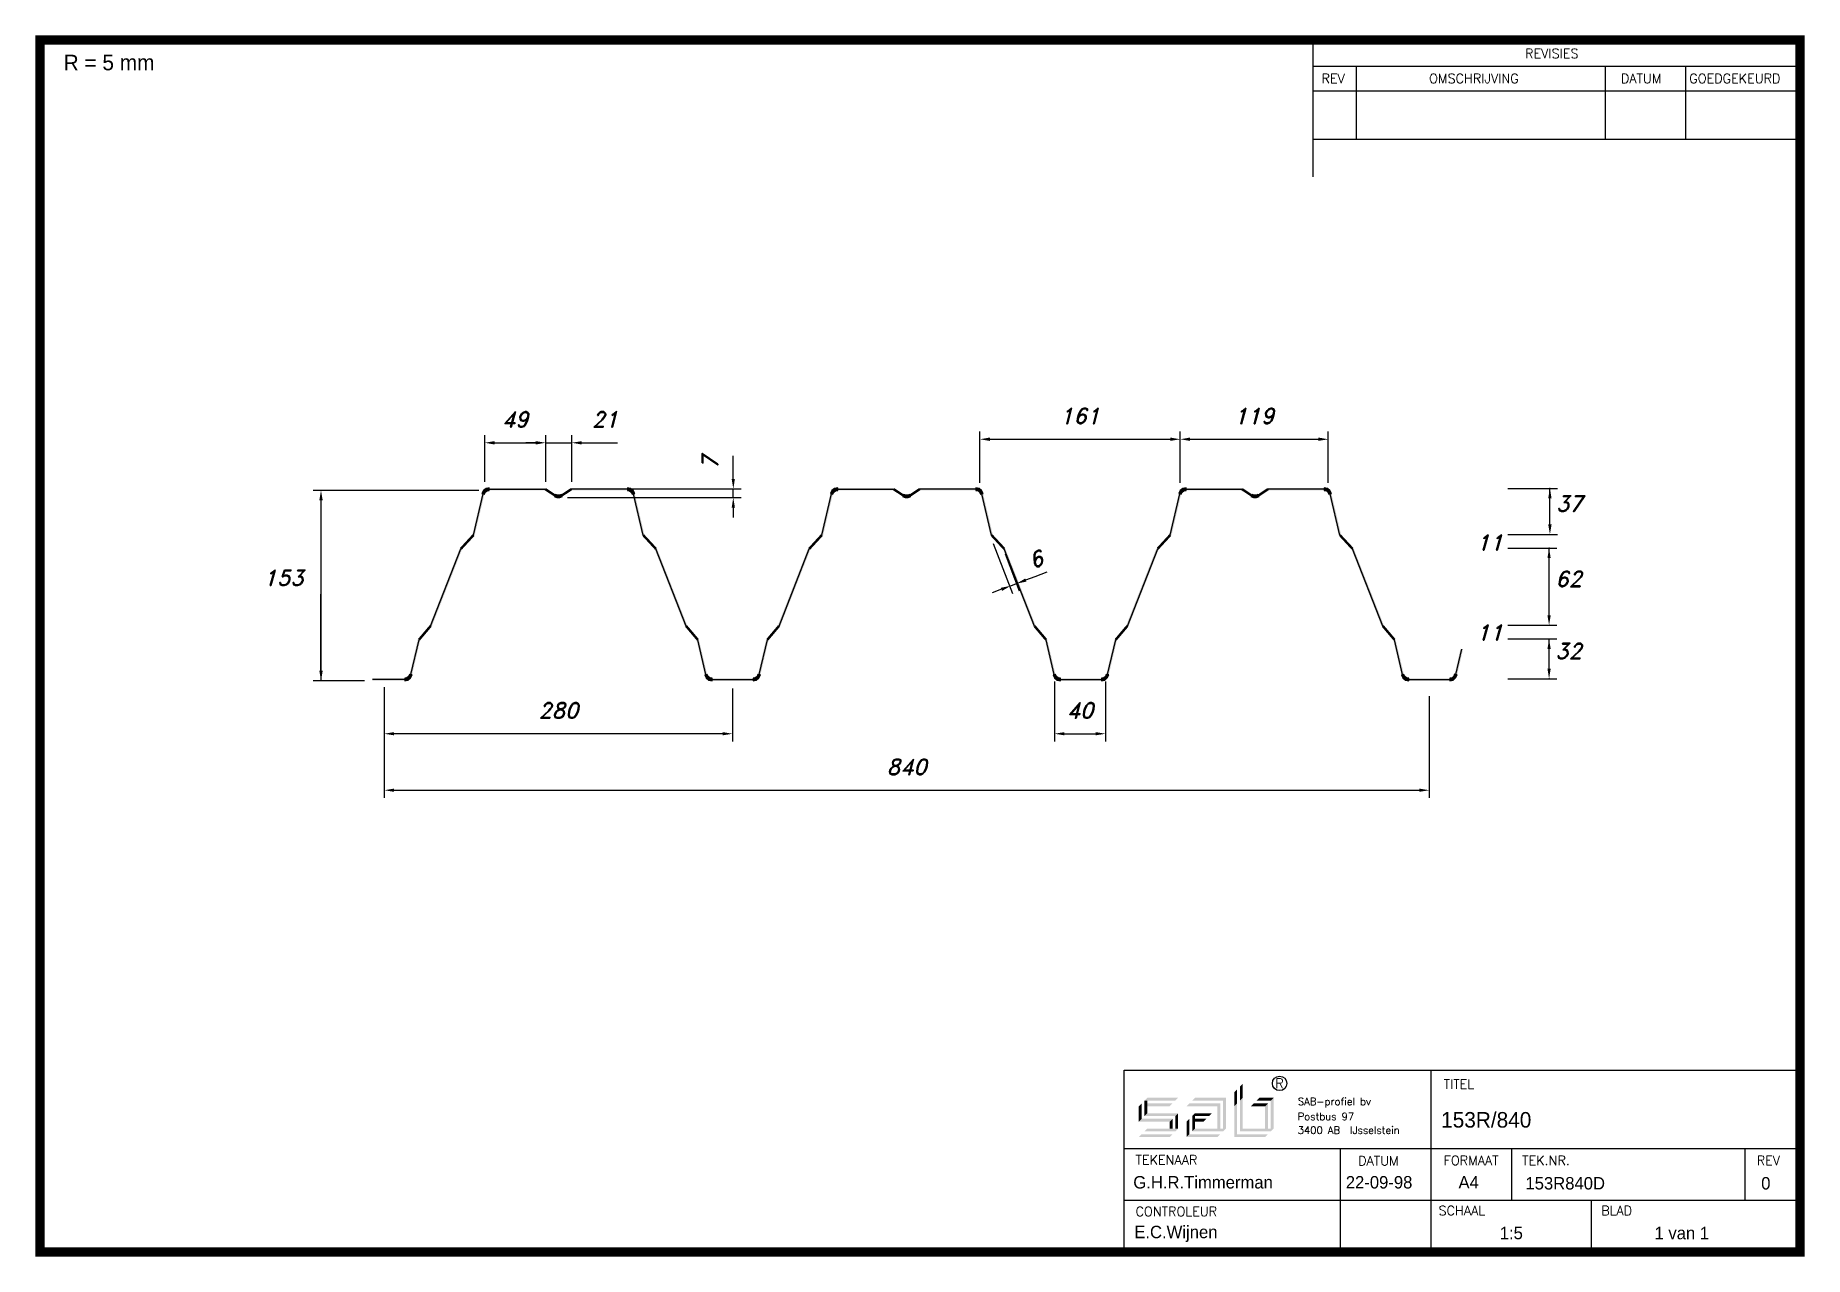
# Model space of a CAD drawing. Extents: x 67 to 1489, y 54 to 1036.
import ezdxf
from ezdxf.enums import TextEntityAlignment as Align

# ---------------------------------------------------------------- set-up
doc = ezdxf.new("R2010")
doc.units = 0
doc.header["$MEASUREMENT"] = 0
doc.layers.get('0').update_dxf_attribs({"linetype": 'CONTINUOUS'})
doc.layers.get('DEFPOINTS').update_dxf_attribs({"linetype": 'CONTINUOUS'})
doc.layers.add('KADER', color=7, linetype='CONTINUOUS')
doc.layers.add('TEKENING', color=7, linetype='CONTINUOUS')
doc.styles.add('ADESK2', font='romans')
doc.styles.add('ROMAND', font='romand')
doc.styles.add('ROMANS', font='romans', dxfattribs={"height": 4})
doc.styles.get("Standard").update_dxf_attribs({"font": 'unvr56w.ttf'})

msp = doc.modelspace()

# ---------------------------------------------------------------- texts
at = {"color": 0, "linetype": 'BYBLOCK', "style": 'ROMAND', "oblique": 15}
for s, p in [('49', (452.3, 721.2)), ('21', (524.5, 721.2)), ('161', (906.3, 724)), ('119', (1046.3, 724)), ('153', (266.2, 593.9)), ('280', (487, 487.3)), ('40', (906.3, 487.3)), ('840', (767, 441.9))]:
    msp.add_text(s, height=12.5, dxfattribs=at).set_placement(p, align=Align.CENTER)
msp.add_text('7', height=12.5, rotation=90, dxfattribs=at).set_placement((615.1, 693.1), align=Align.CENTER)
at = {"color": 7, "linetype": 'CONTINUOUS', "style": 'ROMAND', "oblique": 15}
for s, p in [('37', (1299.7, 653.5)), ('62', (1299, 593)), ('32', (1299, 535))]:
    msp.add_text(s, height=12.5, dxfattribs=at).set_placement(p, align=Align.CENTER)
for p in [(1235.8, 628.5), (1235.8, 556.2)]:
    msp.add_text('11', height=12.5, dxfattribs=at).set_placement(p, align=Align.MIDDLE)
msp.add_text('6', height=12.5, rotation=20.9625, dxfattribs=at).set_placement((870.9, 614.9), align=Align.MIDDLE)

# ---------------------------------------------------------------- blocks, each defined once
blk = doc.blocks.new('A$C1F8A05FD')
blk.add_text('R = 5 mm', height=12.5).set_placement((1.8, 5.3))
blk = doc.blocks.new('SABKADER')
for p, q in [((150.23, 42.44), (258.89, 42.44)), ((150.23, 13.24), (150.23, 42.44)), ((199.58, 13.24), (199.58, 42.44)), ((150.23, 29.84), (258.89, 29.84)), ((185, 29.84), (185, 13.24)), ((212.57, 21.54), (212.57, 29.84)), ((250.08, 21.54), (250.08, 29.84)), ((150.23, 21.54), (196.59, 21.54)), ((196.59, 21.54), (258.89, 21.54))]:
    blk.add_line(p, q)
at = {"const_width": 1.5}
blk.add_lwpolyline([(-24.02, 208.07), (-24.02, 13.24), (-6.02, 13.24), (258.89, 13.24), (258.89, 208.07), (-6.02, 208.07)], close=True, dxfattribs=at)
for points in [[(180.56, 208.07), (180.56, 186.08)], [(180.56, 203.85), (258.89, 203.85)], [(187.56, 203.85), (187.56, 192.08)], [(227.56, 203.85), (227.56, 192.08)], [(240.56, 192.08), (240.56, 203.85)], [(258.89, 199.85), (180.56, 199.85)], [(258.89, 192.08), (180.56, 192.08)], [(225.4, 13.24), (225.4, 21.54)]]:
    blk.add_lwpolyline(points)
at = {"layer": 'KADER', "color": 7, "linetype": 'CONTINUOUS'}
for points in [[(168.86, 37.56), (168.86, 39.82), (169.31, 38.01), (169.31, 40.27)], [(168.86, 37.56), (168.86, 39.82), (169.31, 38.01), (169.31, 40.27)], [(152.61, 34.18), (153.06, 34.63), (152.61, 36.66), (153.06, 37.11)], [(152.61, 34.18), (153.06, 34.63), (152.61, 36.66), (153.06, 37.11)], [(153.51, 37.56), (153.97, 38.01), (158.48, 37.56), (158.93, 38.01)], [(153.51, 37.56), (153.97, 38.01), (158.48, 37.56), (158.93, 38.01)], [(153.51, 37.56), (153.97, 38.01), (158.48, 37.56), (158.93, 38.01)], [(153.51, 37.56), (153.97, 38.01), (158.48, 37.56), (158.93, 38.01)], [(153.51, 37.56), (153.97, 37.56), (153.51, 35.08), (153.97, 35.53)], [(153.51, 37.56), (153.97, 37.56), (153.51, 35.08), (153.97, 35.53)], [(153.97, 37.11), (158.03, 37.11), (153.97, 36.66), (157.58, 36.66)], [(153.97, 37.11), (158.03, 37.11), (153.97, 36.66), (157.58, 36.66)], [(160.28, 36.66), (160.73, 37.11), (165.25, 36.66), (165.7, 37.11)], [(160.28, 36.66), (160.73, 37.11), (165.25, 36.66), (165.7, 37.11)], [(161.19, 37.56), (161.64, 38.01), (166.15, 37.56), (166.6, 38.01)], [(161.19, 37.56), (161.64, 38.01), (166.15, 37.56), (166.6, 38.01)], [(165.7, 37.11), (165.7, 33.05), (165.25, 36.66), (165.25, 33.05)], [(165.7, 37.11), (165.7, 33.05), (165.25, 36.66), (165.25, 33.05)], [(166.6, 38.01), (166.6, 33.05), (166.15, 37.56), (166.15, 33.05)], [(166.6, 38.01), (166.6, 33.05), (166.15, 37.56), (166.15, 33.05)], [(167.95, 36.66), (167.95, 38.92), (168.4, 37.11), (168.4, 39.37)], [(167.95, 36.66), (167.95, 38.92), (168.4, 37.11), (168.4, 39.37)], [(167.95, 31.7), (168.4, 32.15), (167.95, 36.66), (168.4, 37.11)], [(167.95, 31.7), (168.4, 32.15), (167.95, 36.66), (168.4, 37.11)], [(168.86, 32.6), (169.31, 33.05), (168.86, 37.56), (169.31, 38.01)], [(168.86, 32.6), (169.31, 33.05), (168.86, 37.56), (169.31, 38.01)], [(173.37, 37.11), (171.11, 37.11), (172.92, 36.66), (170.66, 36.66)], [(173.37, 37.11), (171.11, 37.11), (172.92, 36.66), (170.66, 36.66)], [(174.27, 38.01), (172.01, 38.01), (173.82, 37.56), (171.56, 37.56)], [(174.27, 38.01), (172.01, 38.01), (173.82, 37.56), (171.56, 37.56)], [(173.37, 37.11), (173.37, 33.05), (172.92, 36.66), (172.92, 33.05)], [(173.37, 37.11), (173.37, 33.05), (172.92, 36.66), (172.92, 33.05)], [(174.27, 38.01), (174.27, 33.05), (173.82, 37.56), (173.82, 33.05)], [(174.27, 38.01), (174.27, 33.05), (173.82, 37.56), (173.82, 33.05)], [(152.61, 34.18), (153.06, 34.63), (157.58, 34.18), (158.03, 34.63)], [(152.61, 34.18), (153.06, 34.63), (157.58, 34.18), (158.03, 34.63)], [(153.51, 35.08), (153.97, 35.53), (158.48, 35.08), (158.93, 35.53)], [(153.51, 35.08), (153.97, 35.53), (158.48, 35.08), (158.93, 35.53)], [(157.58, 34.18), (158.03, 34.63), (157.58, 33.05), (158.03, 33.05)], [(157.58, 34.18), (158.03, 34.63), (157.58, 33.05), (158.03, 33.05)], [(158.93, 35.53), (158.48, 35.08), (158.93, 33.05), (158.48, 33.05)], [(158.93, 35.53), (158.48, 35.08), (158.93, 33.05), (158.48, 33.05)], [(160.28, 31.7), (160.28, 34.18), (160.73, 32.15), (160.73, 34.63)], [(160.28, 31.7), (160.28, 34.18), (160.73, 32.15), (160.73, 34.63)], [(161.64, 33.05), (161.64, 35.53), (161.19, 32.6), (161.19, 35.08)], [(161.64, 33.05), (161.64, 35.53), (161.19, 32.6), (161.19, 35.08)], [(161.64, 35.53), (164.34, 35.53), (161.64, 35.08), (163.89, 35.08)], [(161.64, 35.53), (164.34, 35.53), (161.64, 35.08), (163.89, 35.08)], [(161.64, 34.63), (163.44, 34.63), (161.64, 34.18), (162.99, 34.18)], [(161.64, 34.63), (163.44, 34.63), (161.64, 34.18), (162.99, 34.18)], [(152.61, 31.7), (153.06, 32.15), (157.58, 31.7), (158.03, 32.15)], [(152.61, 31.7), (153.06, 32.15), (157.58, 31.7), (158.03, 32.15)], [(153.51, 32.6), (153.97, 33.05), (158.48, 32.6), (158.93, 33.05)], [(153.51, 32.6), (153.97, 33.05), (158.48, 32.6), (158.93, 33.05)], [(160.28, 31.7), (160.73, 32.15), (165.25, 31.7), (165.7, 32.15)], [(160.28, 31.7), (160.73, 32.15), (165.25, 31.7), (165.7, 32.15)], [(161.19, 32.6), (161.64, 33.05), (166.15, 32.6), (166.6, 33.05)], [(161.19, 32.6), (161.64, 33.05), (166.15, 32.6), (166.6, 33.05)], [(167.95, 31.7), (168.4, 32.15), (172.92, 31.7), (173.37, 32.15)], [(167.95, 31.7), (168.4, 32.15), (172.92, 31.7), (173.37, 32.15)], [(169.31, 33.05), (174.27, 33.05), (168.86, 32.6), (173.82, 32.6)], [(169.31, 33.05), (174.27, 33.05), (168.86, 32.6), (173.82, 32.6)]]:
    blk.add_solid(points, dxfattribs=at)
at = {"layer": 'TEKENING', "linetype": 'CONTINUOUS'}
blk.add_circle((175.24, 40.33), 1.16, dxfattribs=at)
blk.add_circle((175.24, 40.33), 1.16, dxfattribs=at)
at = {"style": 'ADESK2'}
for s, height, p in [('REVISIES', 1.507, (214.7, 205.14)), ('REV', 1.507, (181.97, 201.14)), ('OMSCHRIJVING', 1.5069, (199.27, 201.14)), ('DATUM', 1.507, (230.1, 201.14)), ('GOEDGEKEURD', 1.5069, (241.1, 201.14)), ('TITEL', 1.507, (201.61, 39.47)), ('TEKENAAR', 1.507, (152.08, 27.29)), ('DATUM', 1.507, (187.86, 27.14)), ('FORMAAT', 1.507, (201.61, 27.2)), ('TEK.NR.', 1.507, (214.22, 27.2)), ('REV', 1.507, (251.94, 27.2)), ('CONTROLEUR', 1.507, (152.08, 18.99)), ('SCHAAL', 1.507, (200.79, 19.12)), ('BLAD', 1.507, (226.94, 19.12))]:
    blk.add_text(s, height=height, dxfattribs=at).set_placement(p)
at = {"linetype": 'CONTINUOUS'}
for s, height, style, p in [('R', 1.54, 'ROMAND', (174.54, 39.55)), ('R', 1.54, 'ROMAND', (174.54, 39.55)), ('SAB-profiel bv', 1.1764, 'ROMAND', (178.18, 36.83)), ('SAB-profiel bv', 1.1764, 'ROMAND', (178.18, 36.83)), ('Postbus 97', 1.176, 'ROMANS', (178.15, 34.42)), ('Postbus 97', 1.176, 'ROMANS', (178.15, 34.42)), ('3400 AB  IJsselstein', 1.1764, 'ROMANS', (178.15, 32.22)), ('3400 AB  IJsselstein', 1.1764, 'ROMANS', (178.15, 32.22))]:
    blk.add_text(s, height=height, dxfattribs=dict(at, style=style)).set_placement(p)
for tag, p, height in [('TITEL', (201.21, 33.22), 2.5), ('DATUM', (185.88, 23.43), 2), ('TEK.NR.', (214.76, 23.27), 2)]:
    blk.add_attdef(tag, p, '', height=height)
at = {"flags": 8}
for tag, p in [('TEKENAAR', (151.72, 23.43)), ('FORMAAT', (204, 23.43)), ('REV', (252.66, 23.27)), ('CONTROLEUR', (151.88, 15.44)), ('SCHAAL', (210.63, 15.27)), ('BLAD', (235.51, 15.27))]:
    blk.add_attdef(tag, p, '', height=2, dxfattribs=at)

# ---------------------------------------------------------------- linework, layer by layer
at = {"color": 0, "linetype": 'BYBLOCK'}
for p, q in [((427.8, 677.3), (427.8, 714.9)), ((476.8, 683.5), (476.8, 714.9)), ((476.8, 677.3), (476.8, 714.9)), ((497.8, 677.3), (497.8, 714.9)), ((825.8, 676.5), (825.8, 717.8)), ((833.8, 711.5), (978.8, 711.5)), ((986.8, 676.5), (986.8, 717.8)), ((986.8, 682.7), (986.8, 717.8)), ((994.8, 711.5), (1097.8, 711.5)), ((1105.8, 676.5), (1105.8, 717.8)), ((435.8, 708.7), (468.8, 708.7)), ((468.8, 708.7), (460.8, 708.7)), ((476.8, 708.7), (497.8, 708.7)), ((505.8, 708.7), (513.8, 708.7)), ((513.8, 708.7), (534.5, 708.7)), ((627.6, 687.6), (627.6, 698.1)), ((627.6, 679.6), (627.6, 687.6)), ((423.2, 670.4), (290, 670.4)), ((506.4, 671.6), (633.9, 671.6)), ((627.6, 664.6), (627.6, 671.6)), ((296.2, 662.4), (296.2, 517.4)), ((494.4, 664.6), (633.9, 664.6)), ((627.6, 656.6), (627.6, 648.6)), ((296.2, 525.4), (296.2, 587.1)), ((331.2, 517.4), (290, 517.4)), ((347, 512.2), (347, 468.5)), ((885.8, 516.9), (885.8, 468.5)), ((926.8, 516.9), (926.8, 468.5)), ((347, 505.9), (347, 423.2)), ((627, 511.2), (627, 468.5)), ((1187, 504.9), (1187, 423.2)), ((619, 474.8), (355, 474.8)), ((893.8, 474.8), (918.8, 474.8)), ((355, 429.4), (1179, 429.4))]:
    msp.add_line(p, q, dxfattribs=at)
at = {"color": 7, "linetype": 'CONTINUOUS'}
for p, q in [((431.5, 671.4), (476.5, 671.4)), ((476.5, 671.4), (484.2, 666.3)), ((497.5, 671.4), (489.8, 666.3)), ((542.5, 671.4), (497.5, 671.4)), ((711.5, 671.4), (756.5, 671.4)), ((756.5, 671.4), (764.2, 666.3)), ((777.5, 671.4), (769.8, 666.3)), ((822.5, 671.4), (777.5, 671.4)), ((991.5, 671.4), (1036.5, 671.4)), ((1036.5, 671.4), (1044.2, 666.3)), ((1057.5, 671.4), (1049.8, 666.3)), ((1102.5, 671.4), (1057.5, 671.4)), ((1250.1, 672), (1290.2, 672)), ((1284, 643), (1284, 672)), ((418.8, 634.4), (426.6, 667.6)), ((555.2, 634.4), (547.4, 667.6)), ((698.8, 634.4), (706.6, 667.6)), ((835.2, 634.4), (827.4, 667.6)), ((978.8, 634.4), (986.6, 667.6)), ((1115.2, 634.4), (1107.4, 667.6)), ((408.7, 623.4), (418.8, 634.4)), ((565.3, 623.4), (555.2, 634.4)), ((688.7, 623.4), (698.8, 634.4)), ((845.3, 623.4), (835.2, 634.4)), ((836.6, 627.6), (851.9, 587.5)), ((968.7, 623.4), (978.8, 634.4)), ((1125.3, 623.4), (1115.2, 634.4)), ((1250.1, 635), (1290.2, 635)), ((384.3, 561.4), (408.7, 623.4)), ((589.6, 561.4), (565.3, 623.4)), ((664.4, 561.4), (688.7, 623.4)), ((869.6, 561.4), (845.3, 623.4)), ((846.1, 619.4), (857.5, 589.7)), ((944.4, 561.4), (968.7, 623.4)), ((1149.6, 561.4), (1125.3, 623.4)), ((1250.1, 624), (1289.5, 624)), ((1283.3, 570), (1283.3, 624)), ((862.7, 598.4), (870.2, 601.3)), ((870.2, 601.3), (880, 605)), ((843.1, 590.9), (835.7, 588)), ((850.6, 593.7), (855.3, 595.5)), ((375, 550.4), (384.3, 561.4)), ((599, 550.4), (589.6, 561.4)), ((655, 550.4), (664.4, 561.4)), ((879, 550.4), (869.6, 561.4)), ((935, 550.4), (944.4, 561.4)), ((1159, 550.4), (1149.6, 561.4)), ((1250.1, 562), (1289.5, 562)), ((368.4, 522.3), (375, 550.4)), ((605.6, 522.3), (599, 550.4)), ((648.4, 522.3), (655, 550.4)), ((885.6, 522.3), (879, 550.4)), ((928.4, 522.3), (935, 550.4)), ((1165.6, 522.3), (1159, 550.4)), ((1208.4, 522.3), (1213.1, 542.8)), ((1250.1, 551), (1289.5, 551)), ((1283.3, 527), (1283.3, 551)), ((363.5, 518.4), (337.5, 518.4)), ((610.5, 518.4), (643.5, 518.4)), ((890.5, 518.4), (923.5, 518.4)), ((1170.5, 518.4), (1203.5, 518.4)), ((1250.1, 519), (1289.5, 519))]:
    msp.add_line(p, q, dxfattribs=at)
for centre, start, end in [((431.4, 666.4), 89.925, 166.747), ((431.4, 666.4), 89.925, 166.485), ((431.4, 666.4), 89.925, 166.485), ((542.5, 666.4), 13.252, 90.075), ((542.5, 666.4), 13.253, 90.075), ((542.5, 666.4), 13.514, 90.075), ((711.5, 666.4), 89.925, 166.485), ((711.5, 666.4), 89.925, 166.485), ((822.5, 666.4), 13.514, 90.075), ((822.5, 666.4), 13.253, 90.075), ((991.5, 666.4), 89.925, 166.485), ((1102.5, 666.4), 13.253, 90.075), ((487, 670.5), 236.311, 303.689), ((767, 670.5), 236.312, 303.688), ((1047, 670.5), 236.312, 303.688), ((363.5, 523.4), 269.925, 346.871), ((363.5, 523.4), 270.075, 346.871), ((363.5, 523.4), 270.075, 346.871), ((610.5, 523.4), 193.129, 270.075), ((610.4, 523.4), 192.936, 270.075), ((610.4, 523.4), 193.129, 270.075), ((643.5, 523.4), 270.075, 346.871), ((643.5, 523.4), 270.075, 346.871), ((890.5, 523.4), 193.129, 270.075), ((890.5, 523.4), 192.936, 270.075), ((923.5, 523.4), 270.075, 346.871), ((1170.5, 523.4), 192.936, 270.075), ((1203.5, 523.4), 270.076, 347.296)]:
    msp.add_arc(centre, 5, start, end, dxfattribs=at)
for p in [(1284, 672), (835.3, 633.8), (843.9, 625.2), (1283.3, 624), (855.3, 595.5), (1283.3, 519)]:
    msp.add_point(p, dxfattribs=at)
at = {"color": 0, "linetype": 'BYBLOCK'}
for points in [[(833.8, 712.9), (833.8, 710.2), (825.8, 711.5)], [(978.8, 712.9), (978.8, 710.2), (986.8, 711.5)], [(994.8, 712.9), (994.8, 710.2), (986.8, 711.5)], [(1097.8, 712.9), (1097.8, 710.2), (1105.8, 711.5)], [(435.8, 710), (435.8, 707.3), (427.8, 708.7)], [(468.8, 710), (468.8, 707.3), (476.8, 708.7)], [(468.8, 710), (468.8, 707.3), (476.8, 708.7)], [(505.8, 710), (505.8, 707.3), (497.8, 708.7)], [(294.9, 662.4), (297.6, 662.4), (296.2, 670.4)], [(626.3, 679.6), (628.9, 679.6), (627.6, 671.6)], [(626.3, 656.6), (628.9, 656.6), (627.6, 664.6)], [(294.9, 525.4), (297.6, 525.4), (296.2, 517.4)], [(355, 476.1), (355, 473.5), (347, 474.8)], [(619, 476.1), (619, 473.5), (627, 474.8)], [(893.8, 476.1), (893.8, 473.5), (885.8, 474.8)], [(918.8, 476.1), (918.8, 473.5), (926.8, 474.8)], [(355, 430.7), (355, 428.1), (347, 429.4)], [(1179, 430.7), (1179, 428.1), (1187, 429.4)]]:
    msp.add_solid(points, dxfattribs=at)
at = {"color": 7, "linetype": 'CONTINUOUS'}
for points in [[(425.6, 667.8), (427.6, 667.4), (426.8, 670.2), (428.3, 669)], [(426.8, 670.2), (428.3, 669), (428.9, 671.9), (429.7, 670.1)], [(428.9, 671.9), (429.7, 670.1), (431.5, 672.4), (431.5, 670.4)], [(431.5, 672.4), (476.5, 672.4), (431.5, 670.4), (476.5, 670.4)], [(477, 672.3), (484.8, 667.1), (475.9, 670.6), (483.7, 665.5)], [(498, 670.6), (490.3, 665.5), (496.9, 672.3), (489.2, 667.1)], [(542.5, 670.4), (497.5, 670.4), (542.5, 672.4), (497.5, 672.4)], [(542.5, 670.4), (542.5, 672.4), (544.3, 670.1), (545.1, 671.9)], [(544.3, 670.1), (545.1, 671.9), (545.6, 669), (547.2, 670.2)], [(545.6, 669), (547.2, 670.2), (546.4, 667.4), (548.4, 667.8)], [(705.6, 667.8), (707.6, 667.4), (706.8, 670.2), (708.3, 669)], [(706.8, 670.2), (708.3, 669), (708.9, 671.9), (709.7, 670.1)], [(708.9, 671.9), (709.7, 670.1), (711.5, 672.4), (711.5, 670.4)], [(711.5, 672.4), (756.5, 672.4), (711.5, 670.4), (756.5, 670.4)], [(757, 672.3), (764.8, 667.1), (755.9, 670.6), (763.7, 665.5)], [(778, 670.6), (770.3, 665.5), (776.9, 672.3), (769.2, 667.1)], [(822.5, 670.4), (777.5, 670.4), (822.5, 672.4), (777.5, 672.4)], [(822.5, 670.4), (822.5, 672.4), (824.3, 670.1), (825.1, 671.9)], [(824.3, 670.1), (825.1, 671.9), (825.6, 669), (827.2, 670.2)], [(825.6, 669), (827.2, 670.2), (826.4, 667.4), (828.4, 667.8)], [(985.6, 667.8), (987.6, 667.4), (986.8, 670.2), (988.3, 669)], [(986.8, 670.2), (988.3, 669), (988.9, 671.9), (989.7, 670.1)], [(988.9, 671.9), (989.7, 670.1), (991.5, 672.4), (991.5, 670.4)], [(991.5, 672.4), (1036.5, 672.4), (991.5, 670.4), (1036.5, 670.4)], [(1037, 672.3), (1044.8, 667.1), (1035.9, 670.6), (1043.7, 665.5)], [(1058, 670.6), (1050.3, 665.5), (1056.9, 672.3), (1049.2, 667.1)], [(1102.5, 670.4), (1057.5, 670.4), (1102.5, 672.4), (1057.5, 672.4)], [(1102.5, 670.4), (1102.5, 672.4), (1104.3, 670.1), (1105.1, 671.9)], [(1104.3, 670.1), (1105.1, 671.9), (1105.6, 669), (1107.2, 670.2)], [(1105.6, 669), (1107.2, 670.2), (1106.4, 667.4), (1108.4, 667.8)], [(1282.6, 664), (1285.3, 664), (1284, 672)], [(417.8, 634.7), (425.6, 667.8), (419.7, 634.2), (427.6, 667.4)], [(483.7, 665.5), (484.8, 667.1), (485.8, 664.6), (486.2, 666.5)], [(485.8, 664.6), (486.2, 666.5), (488.2, 664.6), (487.8, 666.5)], [(488.2, 664.6), (487.8, 666.5), (490.3, 665.5), (489.2, 667.1)], [(554.2, 634.2), (546.4, 667.4), (556.2, 634.7), (548.4, 667.8)], [(697.8, 634.7), (705.6, 667.8), (699.8, 634.2), (707.6, 667.4)], [(764.8, 667.1), (763.7, 665.5), (766.2, 666.5), (765.8, 664.6)], [(766.2, 666.5), (765.8, 664.6), (767.8, 666.5), (768.2, 664.6)], [(767.8, 666.5), (768.2, 664.6), (769.2, 667.1), (770.3, 665.5)], [(834.2, 634.2), (826.4, 667.4), (836.2, 634.7), (828.4, 667.8)], [(977.8, 634.7), (985.6, 667.8), (979.8, 634.2), (987.6, 667.4)], [(1043.7, 665.5), (1044.8, 667.1), (1045.8, 664.6), (1046.2, 666.5)], [(1045.8, 664.6), (1046.2, 666.5), (1048.2, 664.6), (1047.8, 666.5)], [(1048.2, 664.6), (1047.8, 666.5), (1050.3, 665.5), (1049.2, 667.1)], [(1114.2, 634.2), (1106.4, 667.4), (1116.2, 634.7), (1108.4, 667.8)], [(1282.6, 643), (1285.3, 643), (1284, 635)], [(407.9, 624.1), (418, 635.1), (409.4, 622.8), (419.5, 633.8)], [(564.6, 622.8), (554.5, 633.8), (566.1, 624.1), (555.9, 635.1)], [(687.9, 624.1), (698, 635.1), (689.4, 622.8), (699.5, 633.8)], [(844.6, 622.8), (834.5, 633.8), (846.1, 624.1), (835.9, 635.1)], [(967.9, 624.1), (978, 635.1), (969.4, 622.8), (979.5, 633.8)], [(1124.6, 622.8), (1114.5, 633.8), (1126.1, 624.1), (1115.9, 635.1)], [(383.4, 561.8), (407.7, 623.8), (385.3, 561.1), (409.6, 623.1)], [(588.7, 561.1), (564.4, 623.1), (590.6, 561.8), (566.2, 623.8)], [(663.4, 561.8), (687.7, 623.8), (665.3, 561.1), (689.6, 623.1)], [(868.7, 561.1), (844.4, 623.1), (870.6, 561.8), (846.2, 623.8)], [(943.4, 561.8), (967.7, 623.8), (945.3, 561.1), (969.6, 623.1)], [(1148.7, 561.1), (1124.4, 623.1), (1150.6, 561.8), (1126.2, 623.8)], [(1282, 616), (1284.6, 616), (1283.3, 624)], [(862.3, 599.6), (863.2, 597.1), (855.3, 595.5)], [(842.7, 592.1), (843.6, 589.6), (850.6, 593.7)], [(1282, 570), (1284.6, 570), (1283.3, 562)], [(374.3, 551.1), (383.6, 562.1), (375.8, 549.8), (385.1, 560.8)], [(598.2, 549.8), (588.9, 560.8), (599.7, 551.1), (590.4, 562.1)], [(654.3, 551.1), (663.6, 562.1), (655.8, 549.8), (665.1, 560.8)], [(878.2, 549.8), (868.9, 560.8), (879.7, 551.1), (870.4, 562.1)], [(934.3, 551.1), (943.6, 562.1), (935.8, 549.8), (945.1, 560.8)], [(1158.2, 549.8), (1148.9, 560.8), (1159.7, 551.1), (1150.4, 562.1)], [(367.4, 522.5), (374, 550.7), (369.4, 522.1), (376, 550.2)], [(604.6, 522.1), (598, 550.2), (606.6, 522.5), (599.9, 550.7)], [(647.4, 522.5), (654, 550.7), (649.4, 522.1), (656, 550.2)], [(884.6, 522.1), (878, 550.2), (886.6, 522.5), (879.9, 550.7)], [(927.4, 522.5), (934, 550.7), (929.4, 522.1), (936, 550.2)], [(1164.6, 522.1), (1158, 550.2), (1166.6, 522.5), (1159.9, 550.7)], [(1207.4, 522.6), (1212.1, 543.1), (1209.4, 522.1), (1214.1, 542.6)], [(1282, 543), (1284.6, 543), (1283.3, 551)], [(1282, 527), (1284.6, 527), (1283.3, 519)], [(363.5, 517.4), (337.5, 517.4), (363.5, 519.4), (337.5, 519.4)], [(363.5, 519.4), (363.5, 517.4), (365.3, 519.8), (366.1, 518)], [(365.3, 519.8), (366.1, 518), (366.6, 520.9), (368.2, 519.7)], [(366.6, 520.9), (368.2, 519.7), (367.4, 522.5), (369.4, 522.1)], [(606.6, 522.5), (604.6, 522.1), (607.3, 520.9), (605.8, 519.7)], [(607.3, 520.9), (605.8, 519.7), (607.9, 518), (608.7, 519.8)], [(608.7, 519.8), (607.3, 520.9), (605.8, 519.7), (607.9, 518)], [(605.8, 519.7), (607.9, 518), (608.7, 519.8), (607.9, 518)], [(607.9, 518), (608.7, 519.8), (608.7, 519.8), (607.3, 520.9)], [(608.7, 519.8), (607.9, 518), (610.5, 519.4), (610.5, 517.4)], [(610.5, 519.4), (643.5, 519.4), (610.5, 517.4), (643.5, 517.4)], [(643.5, 519.4), (643.5, 517.4), (645.3, 519.8), (646.1, 518)], [(645.3, 519.8), (646.1, 518), (646.7, 520.9), (648.2, 519.7)], [(646.7, 520.9), (648.2, 519.7), (647.4, 522.5), (649.4, 522.1)], [(886.6, 522.5), (884.6, 522.1), (887.3, 520.9), (885.8, 519.7)], [(888.7, 519.8), (887.3, 520.9), (885.8, 519.7), (887.9, 518)], [(887.3, 520.9), (885.8, 519.7), (887.9, 518), (888.7, 519.8)], [(885.8, 519.7), (887.9, 518), (888.7, 519.8), (887.9, 518)], [(887.9, 518), (888.7, 519.8), (888.7, 519.8), (887.3, 520.9)], [(888.7, 519.8), (887.9, 518), (890.5, 519.4), (890.5, 517.4)], [(890.5, 519.4), (923.5, 519.4), (890.5, 517.4), (923.5, 517.4)], [(923.5, 519.4), (923.5, 517.4), (925.3, 519.8), (926.1, 518)], [(925.3, 519.8), (926.1, 518), (926.7, 520.9), (928.2, 519.7)], [(926.7, 520.9), (928.2, 519.7), (927.4, 522.5), (929.4, 522.1)], [(1166.6, 522.5), (1164.6, 522.1), (1167.3, 520.9), (1165.8, 519.7)], [(1167.3, 520.9), (1165.8, 519.7), (1167.9, 518), (1168.7, 519.8)], [(1168.7, 519.8), (1167.3, 520.9), (1165.8, 519.7), (1167.9, 518)], [(1165.8, 519.7), (1167.9, 518), (1168.7, 519.8), (1167.9, 518)], [(1167.9, 518), (1168.7, 519.8), (1168.7, 519.8), (1167.3, 520.9)], [(1168.7, 519.8), (1167.9, 518), (1170.5, 519.4), (1170.5, 517.4)], [(1170.5, 519.4), (1203.5, 519.4), (1170.5, 517.4), (1203.5, 517.4)], [(1203.5, 519.4), (1203.5, 517.4), (1205.3, 519.8), (1206.1, 518)], [(1205.3, 519.8), (1206.1, 518), (1206.7, 521), (1208.2, 519.7)], [(1206.7, 521), (1208.2, 519.7), (1207.4, 522.6), (1209.4, 522.1)]]:
    msp.add_solid(points, dxfattribs=at)
for points in [[(428.3, 669), (426.8, 670.2), (425.6, 667.8), (427.6, 667.4)], [(428.3, 669), (426.8, 670.2), (425.6, 667.8), (427.6, 667.4)], [(428.3, 669), (426.8, 670.2), (425.6, 667.8), (427.6, 667.4)], [(429.7, 670.1), (428.9, 671.9), (426.8, 670.2), (428.3, 669)], [(429.7, 670.1), (428.9, 671.9), (426.8, 670.2), (428.3, 669)], [(429.7, 670.1), (428.9, 671.9), (426.8, 670.2), (428.3, 669)], [(431.5, 670.4), (431.5, 672.4), (428.9, 671.9), (429.7, 670.1)], [(431.5, 670.4), (431.5, 672.4), (428.9, 671.9), (429.7, 670.1)], [(431.5, 670.4), (431.5, 672.4), (428.9, 671.9), (429.7, 670.1)], [(544.3, 670.1), (545.1, 671.9), (542.5, 672.4), (542.5, 670.4)], [(544.3, 670.1), (545.1, 671.9), (542.5, 672.4), (542.5, 670.4)], [(544.2, 670.1), (545.1, 671.9), (542.5, 672.4), (542.5, 670.4)], [(545.6, 669), (547.2, 670.2), (545.1, 671.9), (544.2, 670.1)], [(545.6, 669), (547.2, 670.2), (545.1, 671.9), (544.3, 670.1)], [(545.6, 669), (547.2, 670.2), (545.1, 671.9), (544.3, 670.1)], [(546.4, 667.4), (548.4, 667.8), (547.2, 670.2), (545.6, 669)], [(546.4, 667.4), (548.4, 667.8), (547.2, 670.2), (545.6, 669)], [(546.4, 667.4), (548.4, 667.8), (547.2, 670.2), (545.6, 669)], [(708.3, 669), (706.8, 670.2), (705.6, 667.8), (707.6, 667.4)], [(708.3, 669), (706.8, 670.2), (705.6, 667.8), (707.6, 667.4)], [(709.7, 670.1), (708.9, 671.9), (706.8, 670.2), (708.3, 669)], [(709.7, 670.1), (708.9, 671.9), (706.8, 670.2), (708.3, 669)], [(711.5, 670.4), (711.5, 672.4), (708.9, 671.9), (709.7, 670.1)], [(711.5, 670.4), (711.5, 672.4), (708.9, 671.9), (709.7, 670.1)], [(824.3, 670.1), (825.1, 671.9), (822.5, 672.4), (822.5, 670.4)], [(824.3, 670.1), (825.1, 671.9), (822.5, 672.4), (822.5, 670.4)], [(825.6, 669), (827.2, 670.2), (825.1, 671.9), (824.3, 670.1)], [(825.6, 669), (827.2, 670.2), (825.1, 671.9), (824.3, 670.1)], [(826.4, 667.4), (828.4, 667.8), (827.2, 670.2), (825.6, 669)], [(826.4, 667.4), (828.4, 667.8), (827.2, 670.2), (825.6, 669)], [(988.3, 669), (986.8, 670.2), (985.6, 667.8), (987.6, 667.4)], [(989.7, 670.1), (988.9, 671.9), (986.8, 670.2), (988.3, 669)], [(991.5, 670.4), (991.5, 672.4), (988.9, 671.9), (989.7, 670.1)], [(1104.3, 670.1), (1105.1, 671.9), (1102.5, 672.4), (1102.5, 670.4)], [(1105.6, 669), (1107.2, 670.2), (1105.1, 671.9), (1104.3, 670.1)], [(1106.4, 667.4), (1108.4, 667.8), (1107.2, 670.2), (1105.6, 669)], [(484.8, 667.1), (483.7, 665.5), (485.8, 664.6), (486.2, 666.5)], [(486.2, 666.5), (485.8, 664.6), (488.2, 664.6), (487.8, 666.5)], [(487.8, 666.5), (488.2, 664.6), (490.3, 665.5), (489.2, 667.1)], [(764.8, 667.1), (763.7, 665.5), (765.8, 664.6), (766.2, 666.5)], [(766.2, 666.5), (765.8, 664.6), (768.2, 664.6), (767.8, 666.5)], [(767.8, 666.5), (768.2, 664.6), (770.3, 665.5), (769.2, 667.1)], [(1044.8, 667.1), (1043.7, 665.5), (1045.8, 664.6), (1046.2, 666.5)], [(1046.2, 666.5), (1045.8, 664.6), (1048.2, 664.6), (1047.8, 666.5)], [(1047.8, 666.5), (1048.2, 664.6), (1050.3, 665.5), (1049.2, 667.1)], [(363.5, 519.4), (363.5, 517.4), (366.1, 518), (365.3, 519.8)], [(363.5, 519.4), (363.5, 517.4), (366.1, 518), (365.3, 519.8)], [(363.5, 519.4), (363.5, 517.4), (366.1, 518), (365.3, 519.8)], [(365.3, 519.8), (366.1, 518), (368.2, 519.7), (366.6, 520.9)], [(365.3, 519.8), (366.1, 518), (368.2, 519.7), (366.6, 520.9)], [(365.3, 519.8), (366.1, 518), (368.2, 519.7), (366.6, 520.9)], [(366.6, 520.9), (368.2, 519.7), (369.4, 522.1), (367.4, 522.5)], [(366.6, 520.9), (368.2, 519.7), (369.4, 522.1), (367.4, 522.5)], [(366.6, 520.9), (368.2, 519.7), (369.4, 522.1), (367.4, 522.5)], [(606.6, 522.5), (604.6, 522.1), (605.8, 519.7), (607.3, 520.9)], [(606.6, 522.5), (604.6, 522.1), (605.8, 519.7), (607.3, 520.9)], [(606.6, 522.5), (604.6, 522.1), (605.8, 519.7), (607.3, 520.9)], [(607.3, 520.9), (605.8, 519.7), (607.9, 518), (608.7, 519.8)], [(607.3, 520.9), (605.8, 519.7), (607.9, 518), (608.7, 519.8)], [(607.3, 520.9), (605.8, 519.7), (607.9, 518), (608.7, 519.8)], [(608.7, 519.8), (607.9, 518), (610.5, 517.4), (610.5, 519.4)], [(608.7, 519.8), (607.9, 518), (610.5, 517.4), (610.5, 519.4)], [(608.7, 519.8), (607.9, 518), (610.5, 517.4), (610.5, 519.4)], [(643.5, 519.4), (643.5, 517.4), (646.1, 518), (645.3, 519.8)], [(643.5, 519.4), (643.5, 517.4), (646.1, 518), (645.3, 519.8)], [(645.3, 519.8), (646.1, 518), (648.2, 519.7), (646.7, 520.9)], [(645.3, 519.8), (646.1, 518), (648.2, 519.7), (646.7, 520.9)], [(646.7, 520.9), (648.2, 519.7), (649.4, 522.1), (647.4, 522.5)], [(646.7, 520.9), (648.2, 519.7), (649.4, 522.1), (647.4, 522.5)], [(886.6, 522.5), (884.6, 522.1), (885.8, 519.7), (887.3, 520.9)], [(886.6, 522.5), (884.6, 522.1), (885.8, 519.7), (887.3, 520.9)], [(887.3, 520.9), (885.8, 519.7), (887.9, 518), (888.7, 519.8)], [(887.3, 520.9), (885.8, 519.7), (887.9, 518), (888.7, 519.8)], [(888.7, 519.8), (887.9, 518), (890.5, 517.4), (890.5, 519.4)], [(888.7, 519.8), (887.9, 518), (890.5, 517.4), (890.5, 519.4)], [(923.5, 519.4), (923.5, 517.4), (926.1, 518), (925.3, 519.8)], [(925.3, 519.8), (926.1, 518), (928.2, 519.7), (926.7, 520.9)], [(926.7, 520.9), (928.2, 519.7), (929.4, 522.1), (927.4, 522.5)], [(1166.6, 522.5), (1164.6, 522.1), (1165.8, 519.7), (1167.3, 520.9)], [(1167.3, 520.9), (1165.8, 519.7), (1167.9, 518), (1168.7, 519.8)], [(1168.7, 519.8), (1167.9, 518), (1170.5, 517.4), (1170.5, 519.4)], [(1203.5, 519.4), (1203.5, 517.4), (1206.1, 518), (1205.3, 519.8)], [(1205.3, 519.8), (1206.1, 518), (1208.2, 519.7), (1206.7, 521)], [(1206.7, 521), (1208.2, 519.7), (1209.4, 522.1), (1207.4, 522.6)]]:
    msp.add_3dface(points, dxfattribs=at)
at = {"layer": 'DEFPOINTS', "color": 0, "linetype": 'BYBLOCK'}
for p in [(986.8, 711.5), (1105.8, 711.5), (476.8, 708.7), (497.8, 708.7), (427.8, 671), (429.5, 670.4), (476.8, 677.3), (476.8, 671), (497.8, 671), (500.2, 671.6), (627.6, 671.6), (825.8, 670.2), (986.8, 676.5), (986.8, 670.2), (1105.8, 670.2), (488.2, 664.6), (296.2, 517.4), (337.5, 517.4), (347, 518.4), (347, 512.2), (627, 517.4), (885.8, 523.1), (926.8, 523.1), (1187, 511.2), (347, 474.8), (926.8, 474.8), (1187, 429.4)]:
    msp.add_point(p, dxfattribs=at)

# ---------------------------------------------------------------- block references
at = {"xscale": 5, "yscale": 5, "zscale": 5}
msp.add_blockref('SABKADER', (190.5, -7.9), dxfattribs=at).add_auto_attribs({'TEKENAAR': 'G.H.R.Timmerman', 'CONTROLEUR': 'E.C.Wijnen', 'DATUM': '22-09-98', 'TITEL': '153R/840', 'FORMAAT': 'A4', 'TEK.NR.': '153R840D', 'REV': '0', 'SCHAAL': '1:5', 'BLAD': '1 van 1'})
msp.add_blockref('A$C1F8A05FD', (87.6, 1002.8))

msp.set_redraw_order([(e.dxf.handle, doc.entitydb.next_handle()) for e in msp.query("TEXT MTEXT ATTDEF DIMENSION ARC_DIMENSION")])  # texts and dimensions are drawn at this point

doc.saveas('drawing.dxf')
